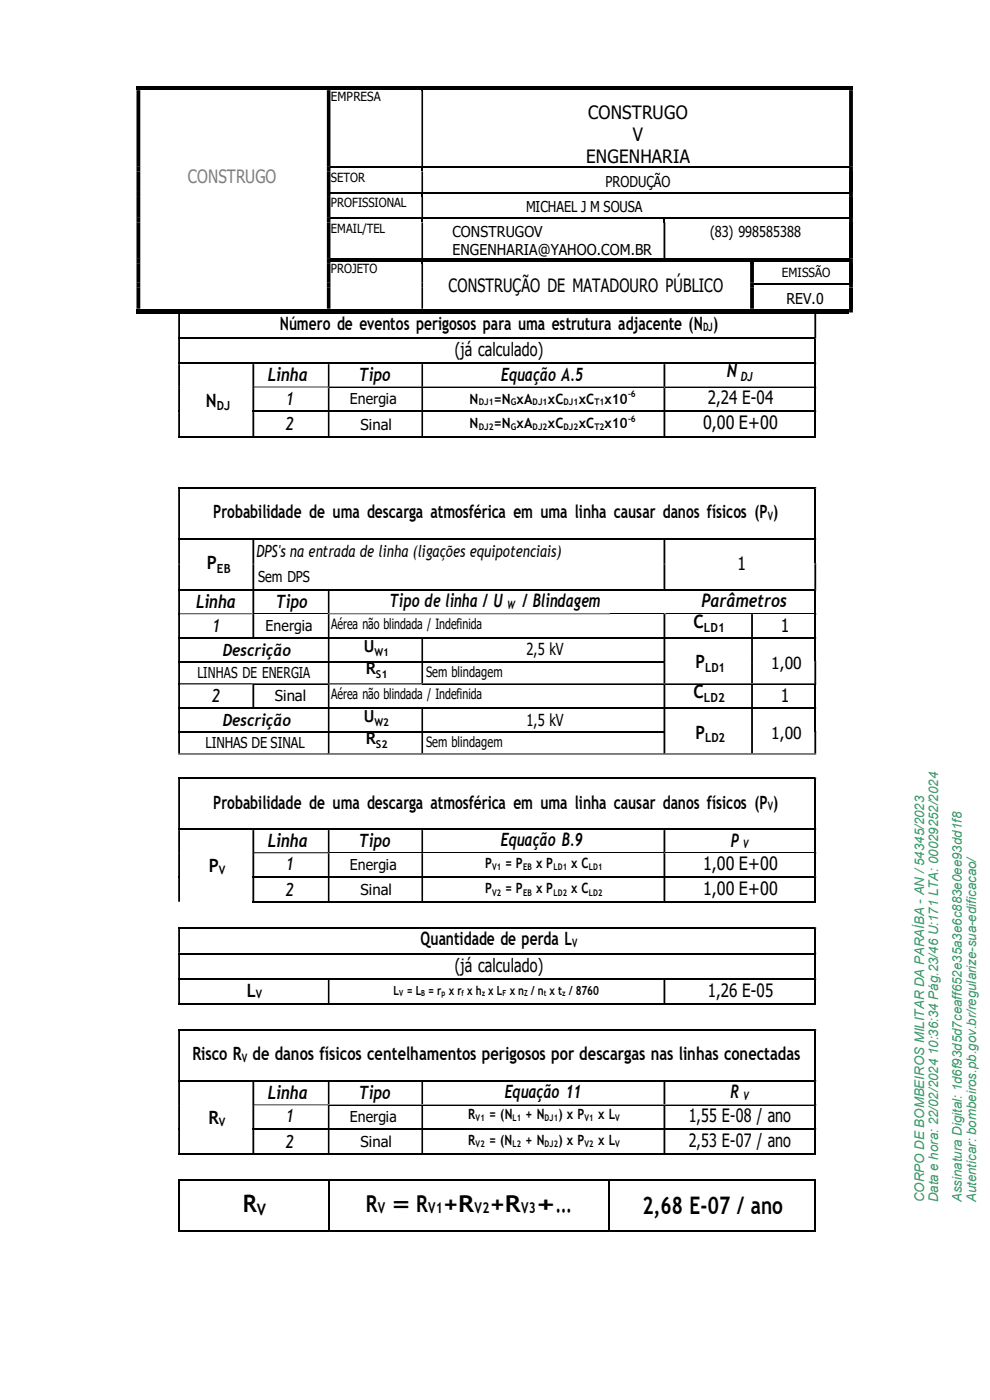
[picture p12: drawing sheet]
<svg xmlns="http://www.w3.org/2000/svg" width="210mm" height="297mm" viewBox="0 0 210 297" stroke-linecap="round" stroke-linejoin="round" font-family="sans-serif">
<defs><g id="words">
<g font-size="5.1">
<text x="51.5" y="257.2">R</text>
<text x="136.3" y="257.5">2,68 E-07 / ano</text>
</g>
<text font-size="5" x="77.6" y="257">R = R +R +R +...</text>
<g font-size="3.9">
<text x="124.8" y="25.1">CONSTRUGO</text>
<text x="134.3" y="29.8">V</text>
<text x="124.3" y="34.5">ENGENHARIA</text>
<text x="95.1" y="61.8">CONSTRUÇÃO DE MATADOURO PÚBLICO</text>
<text x="59.4" y="70">Número de eventos perigosos para uma estrutura adjacente (N )</text>
<text x="96.5" y="75.6">(já calculado)</text>
<text x="56.9" y="80.8">Linha</text>
<text x="76.1" y="80.8">Tipo</text>
<text x="106.3" y="80.8">Equação A.5</text>
<text x="154.2" y="80.1">N</text>
<text x="43.7" y="86.3">N</text>
<text x="60.6" y="85.9">1</text>
<text x="150.2" y="85.7">2,24 E-04</text>
<text x="60.6" y="91.2">2</text>
<text x="149.2" y="91.1">0,00 E+00</text>
<text x="45.3" y="109.9">Probabilidade de uma descarga atmosférica em uma linha causar danos físicos (P )</text>
<text x="43.9" y="120.8">P</text>
<text x="156.4" y="121">1</text>
<text x="41.6" y="128.9">Linha</text>
<text x="58.5" y="128.9">Tipo</text>
<text x="82.6" y="128.9">Tipo de linha / U</text>
<text x="110.8" y="128.9">/ Blindagem</text>
<text x="148.8" y="128.8">Parâmetros</text>
<text x="44.9" y="134">1</text>
<text x="147.1" y="133.2">C</text>
<text x="165.6" y="134">1</text>
<text x="147.5" y="141.8">P</text>
<text x="44.9" y="148.8">2</text>
<text x="147.1" y="148.1">C</text>
<text x="165.6" y="148.8">1</text>
<text x="147.5" y="156.7">P</text>
<text x="45.3" y="171.5">Probabilidade de uma descarga atmosférica em uma linha causar danos físicos (P )</text>
<text x="56.9" y="179.7">Linha</text>
<text x="76.1" y="179.7">Tipo</text>
<text x="106.3" y="179.6">Equação B.9</text>
<text x="155" y="179.6">P</text>
<text x="44.3" y="185">P</text>
<text x="60.6" y="184.7">1</text>
<text x="149.2" y="184.5">1,00 E+00</text>
<text x="60.6" y="190">2</text>
<text x="149.2" y="189.9">1,00 E+00</text>
<text x="89.2" y="200.6">Quantidade de perda L</text>
<text x="96.5" y="206.2">(já calculado)</text>
<text x="52.4" y="211.4">L</text>
<text x="150.2" y="211.5">1,26 E-05</text>
<text x="40.8" y="225">Risco R de danos físicos centelhamentos perigosos por descargas nas linhas conectadas</text>
<text x="56.9" y="233.1">Linha</text>
<text x="76.1" y="233.1">Tipo</text>
<text x="107.1" y="233">Equação 11</text>
<text x="155" y="233">R</text>
<text x="44.2" y="238.5">R</text>
<text x="60.6" y="238.1">1</text>
<text x="146.1" y="238">1,55 E-08 / ano</text>
<text x="60.6" y="243.5">2</text>
<text x="146.1" y="243.3">2,53 E-07 / ano</text>
</g>
<text font-size="3.9" fill="#7f7f7f" x="39.9" y="38.9">CONSTRUGO</text>
<g font-size="3.5">
<text x="54.4" y="118.2">DPS's na entrada de linha (ligações equipotenciais)</text>
<text x="47.2" y="139.1">Descrição</text>
<text x="77.2" y="138.4">U</text>
<text x="77.6" y="143.1">R</text>
<text x="111.7" y="139.1">2,5 kV</text>
<text x="163.6" y="141.9">1,00</text>
<text x="47.2" y="154">Descrição</text>
<text x="77.2" y="153.2">U</text>
<text x="111.7" y="153.9">1,5 kV</text>
<text x="77.6" y="157.9">R</text>
<text x="163.6" y="156.8">1,00</text>
</g>
<text font-size="3.3" x="54.5" y="257.7">V</text>
<g font-size="3.2">
<text x="128.5" y="39.6">PRODUÇÃO</text>
<text x="111.6" y="45">MICHAEL J M SOUSA</text>
<text x="96" y="50.2">CONSTRUGOV</text>
<text x="150.6" y="50.2">(83) 998585388</text>
<text x="96" y="54">ENGENHARIA@YAHOO.COM.BR</text>
<text x="166.8" y="64.4">REV.0</text>
<text x="74.2" y="85.7">Energia</text>
<text x="76.5" y="91.1">Sinal</text>
<text x="54.7" y="123.5">Sem DPS</text>
<text x="56.3" y="133.8">Energia</text>
<text x="41.9" y="143.8">LINHAS DE ENERGIA</text>
<text x="58.3" y="148.7">Sinal</text>
<text x="43.6" y="158.7">LINHAS DE SINAL</text>
<text x="74.2" y="184.5">Energia</text>
<text x="76.5" y="189.9">Sinal</text>
<text x="74.2" y="238">Energia</text>
<text x="76.5" y="243.4">Sinal</text>
<text x="80.2" y="257.4">V</text>
<text x="90.8" y="257.4">V1</text>
<text x="100.7" y="257.4">V2</text>
<text x="110.6" y="257.4">V3</text>
</g>
<g font-size="3">
<text x="99.6" y="85.6">N</text>
<text x="104.8" y="85.6">=N xA</text>
<text x="116.2" y="85.6">xC</text>
<text x="122.8" y="85.6">xC</text>
<text x="128.3" y="85.6">x10</text>
<text x="99.6" y="90.9">N</text>
<text x="104.8" y="90.9">=N xA</text>
<text x="116.2" y="90.9">xC</text>
<text x="122.8" y="90.9">xC</text>
<text x="128.3" y="90.9">x10</text>
<text x="70.2" y="133.5">Aérea não blindada / Indefinida</text>
<text x="90.4" y="143.6">Sem blindagem</text>
<text x="70.2" y="148.4">Aérea não blindada / Indefinida</text>
<text x="90.4" y="158.5">Sem blindagem</text>
<text x="102.9" y="184.1">P</text>
<text x="107.2" y="184.1">= P</text>
<text x="113.7" y="184.1">x P</text>
<text x="121.2" y="184.1">x C</text>
<text x="102.9" y="189.5">P</text>
<text x="107.2" y="189.5">= P</text>
<text x="113.7" y="189.5">x P</text>
<text x="121.2" y="189.5">x C</text>
<text x="99.3" y="237.5">R</text>
<text x="103.8" y="237.5">= (N</text>
<text x="111.5" y="237.5">+ N</text>
<text x="118.5" y="237.5">) x P</text>
<text x="126.9" y="237.5">x L</text>
<text x="99.3" y="242.9">R</text>
<text x="103.8" y="242.9">= (N</text>
<text x="111.5" y="242.9">+ N</text>
<text x="118.5" y="242.9">) x P</text>
<text x="126.9" y="242.9">x L</text>
</g>
<g font-size="2.8" fill="#396">
<text x="196" y="255.1" transform="rotate(-90 196 255.1)">CORPO DE BOMBEIROS MILITAR DA PARAÍBA - AN / 54345/2023</text>
<text x="199.1" y="255.1" transform="rotate(-90 199.1 255.1)">Data e hora: 22/02/2024 10:36:34 Pág.23/46 U:171 LTA: 00029252/2024</text>
<text x="204" y="255.1" transform="rotate(-90 204 255.1)">Assinatura Digital: 1d6f93d5d7ceaff652e35a3e6c883e0ee93dd1f8</text>
<text x="207.1" y="255.1" transform="rotate(-90 207.1 255.1)">Autenticar: bombeiros.pb.gov.br/regularize-sua-edificacao/</text>
</g>
<g font-size="2.7">
<text x="70.2" y="21.4">EMPRESA</text>
<text x="70.2" y="38.6">SETOR</text>
<text x="70.2" y="44">PROFISSIONAL</text>
<text x="70.2" y="49.4">EMAIL/TEL</text>
<text x="70.2" y="58">PROJETO</text>
<text x="165.9" y="58.7">EMISSÃO</text>
<text x="157.1" y="80.8">DJ</text>
<text x="46" y="87">DJ</text>
<text x="46" y="121.5">EB</text>
<text x="149.3" y="134">LD1</text>
<text x="149.6" y="142.5">LD1</text>
<text x="149.3" y="148.8">LD2</text>
<text x="149.6" y="157.4">LD2</text>
<text x="83.5" y="211">L = L = r x r x h x L x n / n x t / 8760</text>
</g>
<g font-size="2.5">
<text x="149.1" y="70.3">DJ</text>
<text x="162.9" y="110.3">V</text>
<text x="107.6" y="129.2">W</text>
<text x="162.9" y="171.9">V</text>
<text x="157.6" y="180">V</text>
<text x="46.4" y="185.4">V</text>
<text x="121.4" y="200.9">V</text>
<text x="54.3" y="211.7">V</text>
<text x="51.3" y="225.3">V</text>
<text x="157.6" y="233.4">V</text>
<text x="46.4" y="238.8">V</text>
</g>
<g font-size="2.3">
<text x="79.5" y="139.1">W1</text>
<text x="79.8" y="143.8">S1</text>
<text x="79.5" y="154">W2</text>
<text x="79.8" y="158.7">S2</text>
</g>
<g font-size="1.9">
<text x="101.6" y="86">DJ1</text>
<text x="108.4" y="86">G</text>
<text x="113" y="86">DJ1</text>
<text x="119.5" y="86">DJ1</text>
<text x="126.1" y="86">T1</text>
<text x="133.2" y="84.2">–6</text>
<text x="133.2" y="89.5">–6</text>
<text x="101.6" y="91.2">DJ2</text>
<text x="108.4" y="91.2">G</text>
<text x="113" y="91.2">DJ2</text>
<text x="119.5" y="91.2">DJ2</text>
<text x="126.1" y="91.2">T2</text>
<text x="104.4" y="184.7">V1</text>
<text x="111" y="184.7">EB</text>
<text x="117.4" y="184.7">LD1</text>
<text x="124.9" y="184.7">LD1</text>
<text x="104.4" y="190">V2</text>
<text x="111" y="190">EB</text>
<text x="117.4" y="190">LD2</text>
<text x="124.9" y="190">LD2</text>
<text x="100.9" y="237.8">V1</text>
<text x="108.8" y="237.8">L1</text>
<text x="115.5" y="237.8">DJ1</text>
<text x="124" y="237.8">V1</text>
<text x="130.5" y="237.8">V</text>
<text x="100.9" y="243.2">V2</text>
<text x="108.8" y="243.2">L2</text>
<text x="115.5" y="243.2">DJ2</text>
<text x="124" y="243.2">V2</text>
<text x="130.5" y="243.2">V</text>
</g>
<g font-size="1.8">
<text x="84.7" y="211.2">V</text>
<text x="89.3" y="211.2">B</text>
<text x="93.6" y="211.2">p</text>
<text x="97.9" y="211.2">f</text>
<text x="102.2" y="211.2">z</text>
<text x="106.6" y="211.2">F</text>
<text x="111.2" y="211.2">Z</text>
<text x="115.4" y="211.2">t</text>
<text x="119.3" y="211.2">z</text>
</g>
</g></defs>
<g fill="#000">
<path d="M29 18.3h.8v.8h-.8z" fill-rule="evenodd"/>
<path d="M29 19.1h.8v16.2h-.8zM69.3 19.1h.8v16.2h-.8zM89.4 19.1h.3v16.2h-.3zM180.1 19.1h.8v16.2h-.8z" fill-rule="evenodd"/>
<path d="M69.3 18.3h.8v.8h-.8z" fill-rule="evenodd"/>
<path d="M89.4 18.3h90.8v.8h-90.8z" fill-rule="evenodd"/>
<path d="M180.1 18.3h.8v.8h-.8z" fill-rule="evenodd"/>
<path d="M29 35.3h.8v1.1h-.8zM69.3 35.3h.8v1.1h-.8z" fill-rule="evenodd"/>
<path d="M180.1 35.3h.8v1.1h-.8zM29 36.4h.8v4.3h-.8zM69.3 36.4h.8v4.3h-.8zM89.4 36.4h.3v4.3h-.3z" fill-rule="evenodd"/>
<path d="M29 40.7h.8v1.1h-.8zM69.3 40.7h.8v1.1h-.8z" fill-rule="evenodd"/>
<path d="M29 46.1h.8v1.1h-.8zM69.3 46.1h.8v1.1h-.8z" fill-rule="evenodd"/>
<path d="M29 54.8h.8v1h-.8zM69.3 54.8h.8v1h-.8z" fill-rule="evenodd"/>
<path d="M29 60h.8v1h-.8zM69.3 60h.8v1h-.8zM89.4 60h.3v1h-.3zM159.1 60h.8v1h-.8z" fill-rule="evenodd"/>
<path d="M89.4 54.8h69.8v.7h-69.8z" fill-rule="evenodd"/>
<path d="M140.8 46.1h.3v1.1h-.3z" fill-rule="evenodd"/>
<path d="M159.1 54.8h.8v1.1h-.8z" fill-rule="evenodd"/>
<path d="M180.1 40.7h.8v1.1h-.8zM29 41.8h.8v4.4h-.8zM69.3 41.8h.8v4.4h-.8zM89.4 41.8h.3v4.4h-.3z" fill-rule="evenodd"/>
<path d="M180.1 46.1h.8v1.1h-.8zM29 47.2h.8v7.6h-.8zM69.3 47.2h.8v7.6h-.8zM89.4 47.2h.3v7.6h-.3zM140.8 47.2h.3v7.6h-.3z" fill-rule="evenodd"/>
<path d="M180.1 54.8h.8v1h-.8zM29 55.8h.8v4.2h-.8zM69.3 55.8h.8v4.2h-.8zM89.4 55.8h.3v4.2h-.3zM159.1 55.8h.8v4.2h-.8z" fill-rule="evenodd"/>
<path d="M180.1 60h.8v1h-.8zM29 61h.8v4.5h-.8zM69.3 61h.8v4.5h-.8zM89.4 61h.3v4.5h-.3zM159.1 61h.8v4.5h-.8z" fill-rule="evenodd"/>
<path d="M29 65.5h144.9v1h-144.9z" fill-rule="evenodd"/>
<path d="M172.8 71.5h.3v.3h-.3zM37.8 71.8h.4v5.1h-.4z" fill-rule="evenodd"/>
<path d="M172.8 76.9h.3v.4h-.3zM37.8 77.3h.4v4.7h-.4zM53.6 77.3h.3v4.7h-.3zM69.6 77.3h.3v4.7h-.3zM89.4 77.3h.3v4.7h-.3zM140.8 77.3h.3v4.7h-.3z" fill-rule="evenodd"/>
<path d="M180.1 65.5h.8v.8h-.8zM37.8 66.5h.4v5h-.4zM172.8 66.5h.3v5h-.3z" fill-rule="evenodd"/>
<path d="M37.8 82h.4v.4h-.4zM53.6 82h.3v.4h-.3z" fill-rule="evenodd"/>
<path d="M53.9 82l15.7 .1zM53.9 82.2l15.7 .1z" fill-rule="evenodd"/>
<path d="M69.6 82.3h.3v.1h-.3zM69.6 82l.2 .1z" fill-rule="evenodd"/>
<path d="M69.6 82.2l.2 .1zM69.8 82l19.7 .1z" fill-rule="evenodd"/>
<path d="M89.4 82.3h.3v.1h-.3zM89.4 82l.3 .1z" fill-rule="evenodd"/>
<path d="M89.4 82.2l.3 .1zM89.7 82l51.1 .1z" fill-rule="evenodd"/>
<path d="M140.8 82.3h.3v.1h-.3zM140.8 82l.3 .1z" fill-rule="evenodd"/>
<path d="M140.8 82.2l.3 .1zM141 82l31.8 .1z" fill-rule="evenodd"/>
<path d="M172.8 82h.3v.4h-.3zM37.8 82.4h.4v4.7h-.4zM53.6 82.4h.3v4.7h-.3zM69.6 82.4h.3v4.7h-.3zM89.4 82.4h.3v4.7h-.3zM140.8 82.4h.3v4.7h-.3z" fill-rule="evenodd"/>
<path d="M172.8 87.1h.3v.4h-.3zM37.8 87.4h.4v5.1h-.4zM53.6 87.4h.3v5.1h-.3zM69.6 87.4h.3v5.1h-.3zM89.4 87.4h.3v5.1h-.3zM140.8 87.4h.3v5.1h-.3z" fill-rule="evenodd"/>
<path d="M37.8 119.5h.4v.3h-.4zM53.6 119.5h.3v.3h-.3zM140.8 119.5h.3v.3h-.3zM172.8 119.5h.3v.3h-.3z" fill-rule="evenodd"/>
<path d="M37.8 119.8h.4v5.2h-.4zM53.6 119.8h.3v5.2h-.3zM140.8 119.8h.3v5.2h-.3zM172.8 119.8h.3v5.2h-.3z" fill-rule="evenodd"/>
<path d="M172.8 103.3h.3v.4h-.3zM37.8 103.7h.4v10.5h-.4z" fill-rule="evenodd"/>
<path d="M172.8 114.2h.3v.3h-.3zM37.8 114.5h.4v5h-.4zM53.6 114.5h.3v5h-.3zM140.8 114.5h.3v5h-.3z" fill-rule="evenodd"/>
<path d="M38.1 130l15.5 .1zM38.1 130.2l15.5 .1z" fill-rule="evenodd"/>
<path d="M53.6 130.3h.3v.2h-.3zM53.6 130l.2 .1z" fill-rule="evenodd"/>
<path d="M53.6 130.2l.2 .1zM53.8 130l15.8 .1z" fill-rule="evenodd"/>
<path d="M69.6 130.3h.3v.2h-.3zM69.6 130l.2 .1z" fill-rule="evenodd"/>
<path d="M69.6 130.2l.2 .1zM69.8 130l59.4 .1z" fill-rule="evenodd"/>
<path d="M69.8 130.2l59.4 .1zM129.1 130l.3 .1z" fill-rule="evenodd"/>
<path d="M129.1 130.2l.3 .1zM129.4 130l11.4 .1z" fill-rule="evenodd"/>
<path d="M140.8 130.3h.3v.2h-.3zM140.8 130l.3 .1z" fill-rule="evenodd"/>
<path d="M140.8 130.2l.3 .1zM141.1 130v.1z" fill-rule="evenodd"/>
<path d="M141.1 130.2v.1zM141.1 130l.3 .1z" fill-rule="evenodd"/>
<path d="M141.1 130.2l.3 .1zM141.4 130l18 .1z" fill-rule="evenodd"/>
<path d="M159.3 130.3h.4v.2h-.4zM159.4 130l.2 .1z" fill-rule="evenodd"/>
<path d="M159.4 130.2l.2 .1zM159.6 130l13.2 .1z" fill-rule="evenodd"/>
<path d="M172.8 125h.3v.4h-.3zM37.8 125.3h.4v4.7h-.4zM53.6 125.3h.3v4.7h-.3zM69.6 125.3h.3v4.7h-.3z" fill-rule="evenodd"/>
<path d="M172.8 130h.3v.5h-.3zM37.8 130.4h.4v4.8h-.4zM53.6 130.4h.3v4.8h-.3zM69.6 130.4h.3v4.8h-.3zM140.8 130.4h.3v4.8h-.3zM159.3 130.4h.4v4.8h-.4z" fill-rule="evenodd"/>
<path d="M172.8 135.1h.3v.4h-.3zM37.8 135.5h.4v4.8h-.4zM69.6 135.5h.3v4.8h-.3zM89.4 135.5h.3v4.8h-.3zM140.8 135.5h.3v4.8h-.3zM159.3 135.5h.4v4.8h-.4z" fill-rule="evenodd"/>
<path d="M37.8 159.8l31.8 .1zM37.8 159.9h31.8v.2h-31.8z" fill-rule="evenodd"/>
<path d="M38.1 144.9h15.5v.1h-15.5zM38.1 145.1h15.5v.1h-15.5z" fill-rule="evenodd"/>
<path d="M53.6 145.2h.3v.1h-.3zM53.6 144.9h.2v.1h-.2z" fill-rule="evenodd"/>
<path d="M53.6 145.1h.2v.1h-.2zM53.8 144.9h15.8v.1h-15.8z" fill-rule="evenodd"/>
<path d="M69.6 145.2h.3v.1h-.3zM69.6 144.9h.2v.1h-.2z" fill-rule="evenodd"/>
<path d="M69.6 145.1h.2v.1h-.2zM69.8 144.9h19.7v.1h-19.7z" fill-rule="evenodd"/>
<path d="M69.6 159.8l.2 .1zM69.6 159.9h.2v.2h-.2z" fill-rule="evenodd"/>
<path d="M69.8 145.1h19.7v.1h-19.7zM89.4 144.9h.3v.1h-.3z" fill-rule="evenodd"/>
<path d="M69.8 159.8l19.7 .1zM69.8 159.9h19.7v.2h-19.7z" fill-rule="evenodd"/>
<path d="M89.4 145.1h.3v.1h-.3zM89.7 144.9h51.1v.1h-51.1z" fill-rule="evenodd"/>
<path d="M89.4 159.8l.3 .1zM89.4 159.9h.3v.2h-.3z" fill-rule="evenodd"/>
<path d="M89.7 159.8l51.1 .1zM89.7 159.9h51.1v.2h-51.1z" fill-rule="evenodd"/>
<path d="M140.8 140.2h.3v.4h-.3zM159.3 140.2h.4v.4h-.4zM172.8 140.2h.3v.4h-.3zM37.8 140.6h.4v4.3h-.4zM69.6 140.6h.3v4.3h-.3zM89.4 140.6h.3v4.3h-.3z" fill-rule="evenodd"/>
<path d="M140.8 140.6h.3v4.3h-.3zM159.3 140.6h.4v4.3h-.4zM172.8 140.6h.3v4.3h-.3z" fill-rule="evenodd"/>
<path d="M140.8 145.2h.3v.1h-.3zM140.8 144.9h.3v.1h-.3z" fill-rule="evenodd"/>
<path d="M140.8 145.1h.3v.1h-.3zM141 144.9h18.4v.1h-18.4z" fill-rule="evenodd"/>
<path d="M140.8 155.1h.3v.4h-.3zM159.3 155.1h.4v.4h-.4zM172.8 155.1h.3v.4h-.3zM37.8 155.4h.4v4.4h-.4zM69.6 155.4h.3v4.4h-.3zM89.4 155.4h.3v4.4h-.3z" fill-rule="evenodd"/>
<path d="M140.8 155.4h.3v4.4h-.3zM159.3 155.4h.4v4.4h-.4zM172.8 155.4h.3v4.4h-.3z" fill-rule="evenodd"/>
<path d="M140.8 159.8l.3 .1zM140.8 159.9h.3v.2h-.3z" fill-rule="evenodd"/>
<path d="M141 159.8l18.4 .1zM141 159.9h18.4v.2h-18.4z" fill-rule="evenodd"/>
<path d="M159.3 145.2h.4v.1h-.4zM159.4 144.9h.2v.1h-.2z" fill-rule="evenodd"/>
<path d="M159.4 145.1h.2v.1h-.2zM159.6 144.9h13.2v.1h-13.2z" fill-rule="evenodd"/>
<path d="M159.4 159.8l.2 .1zM159.4 159.9h.2v.2h-.2z" fill-rule="evenodd"/>
<path d="M159.6 159.8l13.2 .1zM159.6 159.9h13.2v.2h-13.2z" fill-rule="evenodd"/>
<path d="M172.8 144.9h.3v.4h-.3zM37.8 145.3h.4v4.8h-.4zM53.6 145.3h.3v4.8h-.3zM69.6 145.3h.3v4.8h-.3zM140.8 145.3h.3v4.8h-.3zM159.3 145.3h.4v4.8h-.4z" fill-rule="evenodd"/>
<path d="M172.8 150h.3v.4h-.3zM37.8 150.4h.4v4.7h-.4zM69.6 150.4h.3v4.7h-.3zM89.4 150.4h.3v4.7h-.3zM140.8 150.4h.3v4.7h-.3zM159.3 150.4h.4v4.7h-.4z" fill-rule="evenodd"/>
<path d="M172.8 159.8l.3 .1zM172.8 159.9h.3v.2h-.3z" fill-rule="evenodd"/>
<path d="M172.8 164.9h.3v.4h-.3zM37.8 165.2h.4v10.6h-.4z" fill-rule="evenodd"/>
<path d="M172.8 175.7h.3v.4h-.3zM37.8 176.1h.4v4.7h-.4zM53.6 176.1h.3v4.7h-.3zM69.6 176.1h.3v4.7h-.3zM89.4 176.1h.3v4.7h-.3zM140.8 176.1h.3v4.7h-.3z" fill-rule="evenodd"/>
<path d="M37.8 180.8h.4v.3h-.4zM53.6 180.8h.3v.3h-.3z" fill-rule="evenodd"/>
<path d="M53.9 180.8h15.7zM53.9 180.9h15.7v.1h-15.7z" fill-rule="evenodd"/>
<path d="M69.6 181h.3v.1h-.3zM69.6 180.8h.2z" fill-rule="evenodd"/>
<path d="M69.6 180.9h.2v.1h-.2zM69.8 180.8h19.7z" fill-rule="evenodd"/>
<path d="M89.4 181h.3v.1h-.3zM89.4 180.8h.3z" fill-rule="evenodd"/>
<path d="M89.4 180.9h.3v.1h-.3zM89.7 180.8h51.1z" fill-rule="evenodd"/>
<path d="M140.8 181h.3v.1h-.3zM140.8 180.8h.3z" fill-rule="evenodd"/>
<path d="M140.8 180.9h.3v.1h-.3zM141 180.8h31.8z" fill-rule="evenodd"/>
<path d="M172.8 180.8h.3v.3h-.3zM37.8 181.1h.4v4.8h-.4zM53.6 181.1h.3v4.8h-.3zM69.6 181.1h.3v4.8h-.3zM89.4 181.1h.3v4.8h-.3zM140.8 181.1h.3v4.8h-.3z" fill-rule="evenodd"/>
<path d="M172.8 185.9h.3v.3h-.3zM37.8 186.2h.4v5.1h-.4zM53.6 186.2h.3v5.1h-.3zM69.6 186.2h.3v5.1h-.3zM89.4 186.2h.3v5.1h-.3zM140.8 186.2h.3v5.1h-.3z" fill-rule="evenodd"/>
<path d="M172.8 196.7h.3v.4h-.3zM37.8 197.1h.4v5h-.4z" fill-rule="evenodd"/>
<path d="M172.8 202.1h.3v.4h-.3zM37.8 202.5h.4v5.1h-.4z" fill-rule="evenodd"/>
<path d="M172.8 207.5h.3v.4h-.3zM37.8 207.9h.4v5h-.4zM69.6 207.9h.3v5h-.3zM140.8 207.9h.3v5h-.3z" fill-rule="evenodd"/>
<path d="M172.8 218.3h.3v.4h-.3zM37.8 218.7h.4v10.5h-.4z" fill-rule="evenodd"/>
<path d="M37.8 234.2h.4v.4h-.4zM53.6 234.2h.3v.4h-.3z" fill-rule="evenodd"/>
<path d="M53.9 234.2l15.7 .1zM53.9 234.4l15.7 .1z" fill-rule="evenodd"/>
<path d="M69.6 234.4h.3v.2h-.3zM69.6 234.2l.2 .1z" fill-rule="evenodd"/>
<path d="M69.6 234.4l.2 .1zM69.8 234.2l19.7 .1z" fill-rule="evenodd"/>
<path d="M89.4 234.4h.3v.2h-.3zM89.4 234.2l.3 .1z" fill-rule="evenodd"/>
<path d="M89.4 234.4l.3 .1zM89.7 234.2l51.1 .1z" fill-rule="evenodd"/>
<path d="M140.8 234.4h.3v.2h-.3zM140.8 234.2l.3 .1z" fill-rule="evenodd"/>
<path d="M140.8 234.4l.3 .1zM141 234.2l31.8 .1z" fill-rule="evenodd"/>
<path d="M172.8 229.2h.3v.3h-.3zM37.8 229.5h.4v4.7h-.4zM53.6 229.5h.3v4.7h-.3zM69.6 229.5h.3v4.7h-.3zM89.4 229.5h.3v4.7h-.3zM140.8 229.5h.3v4.7h-.3z" fill-rule="evenodd"/>
<path d="M172.8 234.2h.3v.4h-.3zM37.8 234.6h.4v4.8h-.4zM53.6 234.6h.3v4.8h-.3zM69.6 234.6h.3v4.8h-.3zM89.4 234.6h.3v4.8h-.3zM140.8 234.6h.3v4.8h-.3z" fill-rule="evenodd"/>
<path d="M172.8 239.3h.3v.4h-.3zM37.8 239.6h.4v5.2h-.4zM53.6 239.6h.3v5.2h-.3zM69.6 239.6h.3v5.2h-.3zM89.4 239.6h.3v5.2h-.3zM140.8 239.6h.3v5.2h-.3z" fill-rule="evenodd"/>
</g>
<g fill="#000">
<path d="M29.7 18.3h39.7v.8h-39.7zM70.1 18.3h19.4v.8h-19.4zM89.4 19.1h.3zM89.4 35.3h.3v1.1h-.3zM180.1 36.4h.8v4.3h-.8zM70.1 54.8h19.4v.7h-19.4zM89.4 40.7h.3v1.1h-.3zM89.4 46.1h.3v1.1h-.3zM89.4 55.5h.3v.4h-.3zM159.9 54.8h20.3v.7h-20.3zM180.1 41.8h.8v4.4h-.8zM180.1 47.2h.8v7.6h-.8z"/>
<path d="M180.1 55.8h.8v4.2h-.8zM173.8 65.5h6.4v1h-6.4zM180.1 61h.8v4.5h-.8zM37.8 87.1h.4v.4h-.4zM172.8 92.5h.3v.3h-.3zM37.8 130h.4v.5h-.4zM37.8 140.2h.4v.4h-.4zM37.8 144.9h.4v.4h-.4zM37.8 155.1h.4v.4h-.4zM69.6 140.2h.3v.4h-.3zM69.6 155.1h.3v.4h-.3zM89.4 140.2h.3v.4h-.3z"/>
<path d="M89.4 155.1h.3v.4h-.3zM37.8 185.9h.4v.3h-.4zM172.8 191.3h.3v.3h-.3zM172.8 212.9h.3v.4h-.3zM37.8 239.3h.4v.4h-.4zM172.8 244.7h.3v.4h-.3zM172.8 250.2h.3v.3h-.3zM172.8 261h.3v.4h-.3z"/>
</g>
<g fill="none" stroke="#000" stroke-width=".34">
<path d="M70.1 35.5h19.4M89.7 35.5h90.5M70.1 46.3h19.4M89.7 46.3h51.1M141.1 46.3h39.1M37.8 71.7h135M37.8 92.7h135M37.8 103.5h135M37.8 114.3h135M37.8 165.1h135M37.8 196.9h135M53.6 186.1h119.2"/>
<path d="M37.8 250.4h135M69.7 250.5v10.9M129.2 250.5v10.9M37.8 261.2h31.8M69.9 261.2h59.1M129.3 261.2h43.5"/>
</g>
<g fill="none" stroke="#000" stroke-width=".38">
<path d="M70.1 40.9h19.4M89.7 40.9h90.5M37.8 77.1h135M159.9 60.2h20.3M173 71.8v5.1M173 77.3v4.7M53.6 87.3h119.2M173 82.4v4.7M173 87.4v5.1M173 103.7v10.5M173 114.5v5M37.8 125.2h135"/>
<path d="M37.8 135.3h135M173 125.3v4.7M173 130.4v4.8M173 135.5v4.8M37.8 150.2h135M38.1 140.4h31.5M38.1 155.3h31.5M69.9 140.4h19.6M69.9 155.3h19.6M89.7 140.4h51.1M89.7 155.3h51.1M173 145.3v4.8"/>
<path d="M173 150.4v4.7M37.8 175.9h135M173 165.2v10.6M173 176.1v4.7M53.6 191.5h119.2M173 181.1v4.8M173 186.2v5.1M173 197.1v5M37.8 202.3h135M37.8 207.7h135M37.8 213.1h135M37.8 218.5h135"/>
<path d="M173 202.5v5.1M173 207.9v5M173 218.7v10.5M37.8 229.3h135M53.6 239.5h119.2M173 229.5v4.7M173 234.6v4.8M173 239.6v5.2M37.8 244.9h135M38 250.5v10.9M173 250.5v10.9"/>
</g>
<g fill="none" stroke="#000" stroke-width=".21">
<path d="M69.8 82.2h19.7M89.7 82.2h51.1M141 82.2h31.8M53.8 130.3h15.8M129.4 130.3h11.4M141.4 130.3h18M159.6 130.3h13.2M53.8 145.1h15.8M89.7 145.1h51.1M141 145.1h18.4M159.6 145.1h13.2M69.8 181h19.7"/>
<path d="M89.7 181h51.1M141 181h31.8M69.8 234.4h19.7M89.7 234.4h51.1M141 234.4h31.8"/>
</g>
<use href="#words"/>
</svg>
